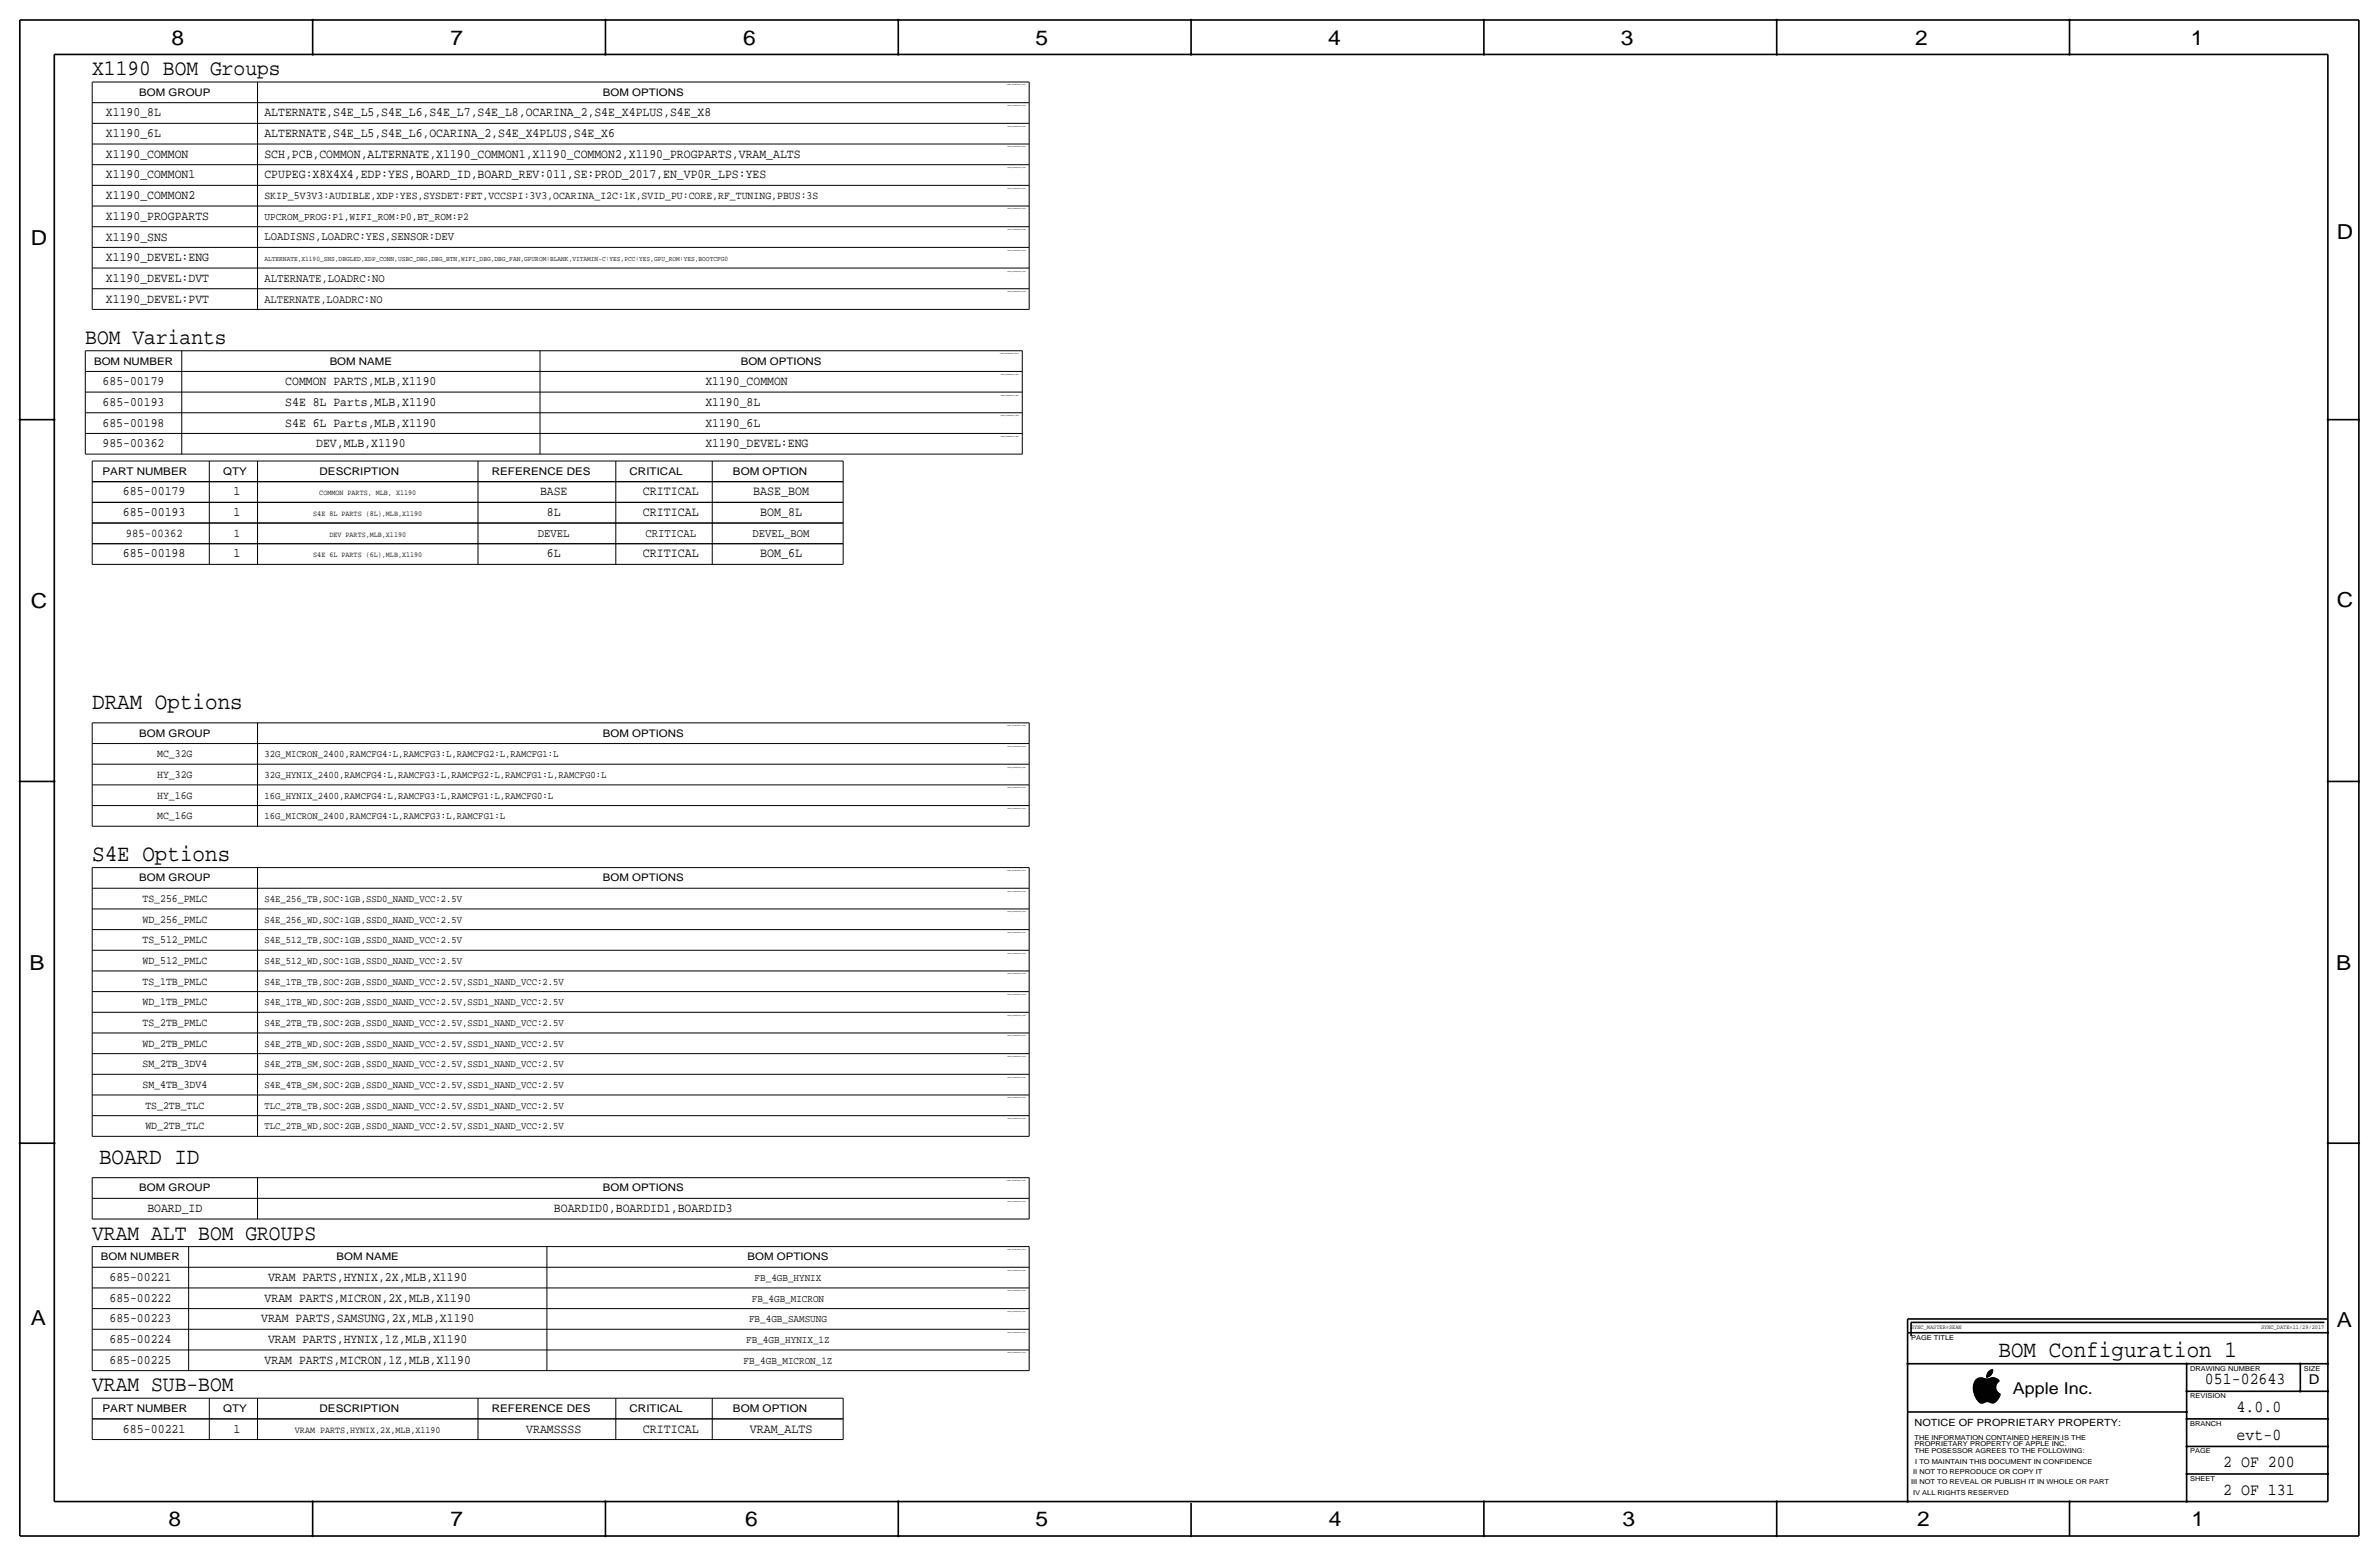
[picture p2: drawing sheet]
<svg xmlns="http://www.w3.org/2000/svg" width="877mm" height="574mm" viewBox="0 0 877 574" stroke-linecap="round" stroke-linejoin="round" font-family="sans-serif">
<defs><g id="words">
<g font-size="8.6">
<text x="34" y="261.4">DRAM Options</text>
<text x="34" y="317.2">S4E Options</text>
<text x="36.5" y="429">BOARD ID</text>
<text x="736.8" y="500.1">BOM Configuration 1</text>
</g>
<g font-size="8.1">
<text x="34" y="27.7">X1190 BOM Groups</text>
<text x="31.4" y="126.7">BOM Variants</text>
<text x="34" y="456.9">VRAM ALT BOM GROUPS</text>
<text x="34" y="512.8">VRAM SUB-BOM</text>
</g>
<g font-size="7.6">
<text x="63.2" y="16.5">8</text>
<text x="166.1" y="16.5">7</text>
<text x="274" y="16.5">6</text>
<text x="381.7" y="16.5">5</text>
<text x="489.7" y="16.5">4</text>
<text x="597.6" y="16.5">3</text>
<text x="706.1" y="16.5">2</text>
<text x="807.7" y="16.5">1</text>
<text x="861.5" y="88.1">D</text>
<text x="11.4" y="90.4">D</text>
<text x="11.4" y="224.3">C</text>
<text x="861.5" y="223.8">C</text>
<text x="10.8" y="357.6">B</text>
<text x="861.3" y="357.4">B</text>
<text x="11.3" y="488.4">A</text>
<text x="861.5" y="489.2">A</text>
<text x="62.2" y="562.6">8</text>
<text x="166" y="562.6">7</text>
<text x="274.8" y="562.6">6</text>
<text x="381.7" y="562.6">5</text>
<text x="489.9" y="562.6">4</text>
<text x="598.1" y="562.6">3</text>
<text x="706.8" y="562.6">2</text>
<text x="807.9" y="562.6">1</text>
</g>
<g font-size="6.2">
<text x="812.9" y="510.3">051-02643</text>
<text x="824.6" y="520.4">4.0.0</text>
<text x="824.6" y="530.6">evt-0</text>
<text x="819.6" y="540.8">2 OF 200</text>
<text x="819.6" y="550.9">2 OF 131</text>
</g>
<text font-size="6" x="742.1" y="513.9">Apple Inc.</text>
<text font-size="5" x="851.2" y="510.3">D</text>
<g font-size="4.8">
<text x="45.3" y="182.6">685-00179</text>
<text x="86" y="182.6">1</text>
<text x="237" y="182.6">CRITICAL</text>
<text x="277.7" y="182.6">BASE_BOM</text>
<text x="45.3" y="190.2">685-00193</text>
<text x="86" y="190.2">1</text>
<text x="237" y="190.2">CRITICAL</text>
<text x="280.3" y="190.2">BOM_8L</text>
<text x="45.3" y="205.5">685-00198</text>
<text x="86" y="205.5">1</text>
<text x="237" y="205.5">CRITICAL</text>
<text x="280.3" y="205.5">BOM_6L</text>
<text x="45.3" y="528.1">685-00221</text>
<text x="86" y="528.1">1</text>
<text x="237" y="528.1">CRITICAL</text>
<text x="276.4" y="528.1">VRAM_ALTS</text>
</g>
<g font-size="4.7">
<text x="39.1" y="42.9">X1190_8L</text>
<text x="97.5" y="42.9">ALTERNATE,S4E_L5,S4E_L6,S4E_L7,S4E_L8,OCARINA_2,S4E_X4PLUS,S4E_X8</text>
<text x="39.1" y="50.5">X1190_6L</text>
<text x="97.5" y="50.5">ALTERNATE,S4E_L5,S4E_L6,OCARINA_2,S4E_X4PLUS,S4E_X6</text>
<text x="39.1" y="58.2">X1190_COMMON</text>
<text x="97.5" y="58.2">SCH,PCB,COMMON,ALTERNATE,X1190_COMMON1,X1190_COMMON2,X1190_PROGPARTS,VRAM_ALTS</text>
<text x="39.1" y="65.8">X1190_COMMON1</text>
<text x="97.5" y="65.8">CPUPEG:X8X4X4,EDP:YES,BOARD_ID,BOARD_REV:011,SE:PROD_2017,EN_VP0R_LPS:YES</text>
<text x="39.1" y="73.4">X1190_COMMON2</text>
<text x="39.1" y="81">X1190_PROGPARTS</text>
<text x="39.1" y="88.6">X1190_SNS</text>
<text x="39.1" y="96.3">X1190_DEVEL:ENG</text>
<text x="39.1" y="103.9">X1190_DEVEL:DVT</text>
<text x="39.1" y="111.5">X1190_DEVEL:PVT</text>
<text x="37.8" y="142">685-00179</text>
<text x="105.2" y="142">COMMON PARTS,MLB,X1190</text>
<text x="260" y="142">X1190_COMMON</text>
<text x="37.8" y="149.6">685-00193</text>
<text x="105.2" y="149.6">S4E 8L Parts,MLB,X1190</text>
<text x="260" y="149.6">X1190_8L</text>
<text x="37.8" y="157.2">685-00198</text>
<text x="105.2" y="157.2">S4E 6L Parts,MLB,X1190</text>
<text x="260" y="157.2">X1190_6L</text>
<text x="37.8" y="164.8">985-00362</text>
<text x="116.6" y="164.8">DEV,MLB,X1190</text>
<text x="260" y="164.8">X1190_DEVEL:ENG</text>
<text x="199.1" y="182.6">BASE</text>
<text x="201.6" y="190.2">8L</text>
<text x="201.6" y="205.5">6L</text>
<text x="54.3" y="446.8">BOARD_ID</text>
<text x="204.2" y="446.8">BOARDID0,BOARDID1,BOARDID3</text>
<text x="40.4" y="472.2">685-00221</text>
<text x="98.8" y="472.2">VRAM PARTS,HYNIX,2X,MLB,X1190</text>
<text x="40.4" y="479.8">685-00222</text>
<text x="97.6" y="479.8">VRAM PARTS,MICRON,2X,MLB,X1190</text>
<text x="40.4" y="487.4">685-00223</text>
<text x="96.3" y="487.4">VRAM PARTS,SAMSUNG,2X,MLB,X1190</text>
<text x="40.4" y="495">685-00224</text>
<text x="98.8" y="495">VRAM PARTS,HYNIX,1Z,MLB,X1190</text>
<text x="40.4" y="502.7">685-00225</text>
<text x="97.6" y="502.7">VRAM PARTS,MICRON,1Z,MLB,X1190</text>
<text x="194" y="528.1">VRAMSSSS</text>
</g>
<g font-size="4.4">
<text x="97.5" y="88.6">LOADISNS,LOADRC:YES,SENSOR:DEV</text>
<text x="97.5" y="103.9">ALTERNATE,LOADRC:NO</text>
<text x="46.3" y="197.9">985-00362</text>
<text x="86.2" y="197.9">1</text>
<text x="198.3" y="197.9">DEVEL</text>
<text x="238" y="197.9">CRITICAL</text>
<text x="277.5" y="197.9">DEVEL_BOM</text>
</g>
<text font-size="4.3" x="97.5" y="111.5">ALTERNATE,LOADRC:NO</text>
<g font-size="4.1">
<text x="97.5" y="73.4">SKIP_5V3V3:AUDIBLE,XDP:YES,SYSDET:FET,VCCSPI:3V3,OCARINA_I2C:1K,SVID_PU:CORE,RF_TUNING,PBUS:3S</text>
<text x="57.9" y="279.1">MC_32G</text>
<text x="57.9" y="286.8">HY_32G</text>
<text x="57.9" y="294.4">HY_16G</text>
<text x="57.9" y="302">MC_16G</text>
<text x="52.5" y="332.5">TS_256_PMLC</text>
<text x="52.5" y="340.1">WD_256_PMLC</text>
<text x="52.5" y="347.7">TS_512_PMLC</text>
<text x="52.5" y="355.3">WD_512_PMLC</text>
<text x="52.5" y="363">TS_1TB_PMLC</text>
<text x="52.5" y="370.6">WD_1TB_PMLC</text>
<text x="52.5" y="378.2">TS_2TB_PMLC</text>
<text x="52.5" y="385.8">WD_2TB_PMLC</text>
<text x="52.5" y="393.4">SM_2TB_3DV4</text>
<text x="52.5" y="401.1">SM_4TB_3DV4</text>
<text x="53.6" y="408.7">TS_2TB_TLC</text>
<text x="53.6" y="416.3">WD_2TB_TLC</text>
</g>
<g font-size="3.9">
<text x="97.5" y="81">UPCROM_PROG:P1,WIFI_ROM:P0,BT_ROM:P2</text>
<text x="37.8" y="175">PART NUMBER</text>
<text x="82.2" y="175">QTY</text>
<text x="117.8" y="175">DESCRIPTION</text>
<text x="181.3" y="175">REFERENCE DES</text>
<text x="232.1" y="175">CRITICAL</text>
<text x="270.2" y="175">BOM OPTION</text>
<text x="37.8" y="520.4">PART NUMBER</text>
<text x="82.2" y="520.4">QTY</text>
<text x="117.8" y="520.4">DESCRIPTION</text>
<text x="181.3" y="520.4">REFERENCE DES</text>
<text x="232.1" y="520.4">CRITICAL</text>
<text x="270.2" y="520.4">BOM OPTION</text>
</g>
<g font-size="3.8">
<text x="51.3" y="35.3">BOM GROUP</text>
<text x="222.3" y="35.3">BOM OPTIONS</text>
<text x="34.7" y="134.4">BOM NUMBER</text>
<text x="121.5" y="134.4">BOM NAME</text>
<text x="273.1" y="134.4">BOM OPTIONS</text>
<text x="51.3" y="271.5">BOM GROUP</text>
<text x="222.3" y="271.5">BOM OPTIONS</text>
<text x="51.3" y="324.9">BOM GROUP</text>
<text x="222.3" y="324.9">BOM OPTIONS</text>
<text x="51.3" y="439.2">BOM GROUP</text>
<text x="222.3" y="439.2">BOM OPTIONS</text>
<text x="37.2" y="464.6">BOM NUMBER</text>
<text x="124.1" y="464.6">BOM NAME</text>
<text x="275.6" y="464.6">BOM OPTIONS</text>
<text x="278.2" y="472.2">FB_4GB_HYNIX</text>
<text x="277.2" y="479.8">FB_4GB_MICRON</text>
<text x="276.2" y="487.4">FB_4GB_SAMSUNG</text>
<text x="275.1" y="495">FB_4GB_HYNIX_1Z</text>
<text x="274.1" y="502.7">FB_4GB_MICRON_1Z</text>
</g>
<g font-size="3.7">
<text x="97.5" y="279.1">32G_MICRON_2400,RAMCFG4:L,RAMCFG3:L,RAMCFG2:L,RAMCFG1:L</text>
<text x="97.5" y="286.8">32G_HYNIX_2400,RAMCFG4:L,RAMCFG3:L,RAMCFG2:L,RAMCFG1:L,RAMCFG0:L</text>
<text x="97.5" y="294.4">16G_HYNIX_2400,RAMCFG4:L,RAMCFG3:L,RAMCFG1:L,RAMCFG0:L</text>
<text x="97.5" y="302">16G_MICRON_2400,RAMCFG4:L,RAMCFG3:L,RAMCFG1:L</text>
<text x="97.5" y="332.5">S4E_256_TB,SOC:1GB,SSD0_NAND_VCC:2.5V</text>
<text x="97.5" y="340.1">S4E_256_WD,SOC:1GB,SSD0_NAND_VCC:2.5V</text>
<text x="97.5" y="347.7">S4E_512_TB,SOC:1GB,SSD0_NAND_VCC:2.5V</text>
<text x="97.5" y="355.3">S4E_512_WD,SOC:1GB,SSD0_NAND_VCC:2.5V</text>
<text x="97.5" y="363">S4E_1TB_TB,SOC:2GB,SSD0_NAND_VCC:2.5V,SSD1_NAND_VCC:2.5V</text>
<text x="97.5" y="370.6">S4E_1TB_WD,SOC:2GB,SSD0_NAND_VCC:2.5V,SSD1_NAND_VCC:2.5V</text>
<text x="97.5" y="378.2">S4E_2TB_TB,SOC:2GB,SSD0_NAND_VCC:2.5V,SSD1_NAND_VCC:2.5V</text>
<text x="97.5" y="385.8">S4E_2TB_WD,SOC:2GB,SSD0_NAND_VCC:2.5V,SSD1_NAND_VCC:2.5V</text>
<text x="97.5" y="393.4">S4E_2TB_SM,SOC:2GB,SSD0_NAND_VCC:2.5V,SSD1_NAND_VCC:2.5V</text>
<text x="97.5" y="401.1">S4E_4TB_SM,SOC:2GB,SSD0_NAND_VCC:2.5V,SSD1_NAND_VCC:2.5V</text>
<text x="97.5" y="408.7">TLC_2TB_TB,SOC:2GB,SSD0_NAND_VCC:2.5V,SSD1_NAND_VCC:2.5V</text>
<text x="97.5" y="416.3">TLC_2TB_WD,SOC:2GB,SSD0_NAND_VCC:2.5V,SSD1_NAND_VCC:2.5V</text>
<text x="705.8" y="525.5">NOTICE OF PROPRIETARY PROPERTY:</text>
</g>
<text font-size="3.5" x="108.7" y="528.1">VRAM PARTS,HYNIX,2X,MLB,X1190</text>
<g font-size="2.8">
<text x="117.7" y="182.6">COMMON PARTS, MLB, X1190</text>
<text x="115.5" y="190.2">S4E 8L PARTS (8L),MLB,X1190</text>
<text x="121.4" y="197.9">DEV PARTS,MLB,X1190</text>
<text x="115.5" y="205.5">S4E 6L PARTS (6L),MLB,X1190</text>
</g>
<text font-size="2.6" x="97.5" y="96.3">ALTERNATE,X1190_SNS,DBGLED,XDP_CONN,USBC_DBG,DBG_BTN,WIFI_DBG,DBG_FAN,GPUROM:BLANK,VITAMIN-C:YES,PCC:YES,GPU_ROM:YES,BOOTCFG0</text>
<g font-size="2.5">
<text x="704.5" y="493.8">PAGE TITLE</text>
<text x="807.4" y="505.2">DRAWING NUMBER</text>
<text x="849.3" y="505.2">SIZE</text>
<text x="807.4" y="515.4">REVISION</text>
<text x="807.4" y="525.5">BRANCH</text>
<text x="705.8" y="533.1">PROPRIETARY PROPERTY OF APPLE INC.</text>
<text x="705.8" y="530.6">THE INFORMATION CONTAINED HEREIN IS THE</text>
<text x="705.8" y="535.7">THE POSESSOR AGREES TO THE FOLLOWING:</text>
<text x="706.1" y="539.5">I TO MAINTAIN THIS DOCUMENT IN CONFIDENCE</text>
<text x="807.4" y="535.7">PAGE</text>
<text x="705.3" y="543.3">II NOT TO REPRODUCE OR COPY IT</text>
<text x="807.4" y="545.8">SHEET</text>
<text x="704.5" y="547.1">III NOT TO REVEAL OR PUBLISH IT IN WHOLE OR PART</text>
<text x="705.3" y="550.9">IV ALL RIGHTS RESERVED</text>
</g>
<g font-size="2.2">
<text x="704.5" y="490">SYNC_MASTER=SEAN</text>
<text x="833.6" y="490">SYNC_DATE=11/29/2017</text>
</g>
<g font-size=".5">
<text x="371.2" y="31.5">TABLE_BOMGROUP_HEAD</text>
<text x="371.4" y="39.1">TABLE_BOMGROUP_ITEM</text>
<text x="371.4" y="46.7">TABLE_BOMGROUP_ITEM</text>
<text x="371.4" y="54.4">TABLE_BOMGROUP_ITEM</text>
<text x="371.4" y="62">TABLE_BOMGROUP_ITEM</text>
<text x="371.4" y="69.6">TABLE_BOMGROUP_ITEM</text>
<text x="371.4" y="77.2">TABLE_BOMGROUP_ITEM</text>
<text x="371.4" y="84.8">TABLE_BOMGROUP_ITEM</text>
<text x="371.4" y="92.5">TABLE_BOMGROUP_ITEM</text>
<text x="371.4" y="100.1">TABLE_BOMGROUP_ITEM</text>
<text x="371.4" y="107.7">TABLE_BOMGROUP_ITEM</text>
<text x="368.6" y="130.6">TABLE_BOMGROUP_HEAD</text>
<text x="368.8" y="138.2">TABLE_BOMGROUP_ITEM</text>
<text x="368.8" y="145.8">TABLE_BOMGROUP_ITEM</text>
<text x="368.8" y="153.4">TABLE_BOMGROUP_ITEM</text>
<text x="368.8" y="161">TABLE_BOMGROUP_ITEM</text>
<text x="371.2" y="267.7">TABLE_BOMGROUP_HEAD</text>
<text x="371.4" y="275.3">TABLE_BOMGROUP_ITEM</text>
<text x="371.4" y="283">TABLE_BOMGROUP_ITEM</text>
<text x="371.4" y="290.6">TABLE_BOMGROUP_ITEM</text>
<text x="371.4" y="298.2">TABLE_BOMGROUP_ITEM</text>
<text x="371.2" y="321.1">TABLE_BOMGROUP_HEAD</text>
<text x="371.4" y="328.7">TABLE_BOMGROUP_ITEM</text>
<text x="371.4" y="336.3">TABLE_BOMGROUP_ITEM</text>
<text x="371.4" y="343.9">TABLE_BOMGROUP_ITEM</text>
<text x="371.4" y="351.5">TABLE_BOMGROUP_ITEM</text>
<text x="371.4" y="359.2">TABLE_BOMGROUP_ITEM</text>
<text x="371.4" y="366.8">TABLE_BOMGROUP_ITEM</text>
<text x="371.4" y="374.4">TABLE_BOMGROUP_ITEM</text>
<text x="371.4" y="382">TABLE_BOMGROUP_ITEM</text>
<text x="371.4" y="389.6">TABLE_BOMGROUP_ITEM</text>
<text x="371.4" y="397.3">TABLE_BOMGROUP_ITEM</text>
<text x="371.4" y="404.9">TABLE_BOMGROUP_ITEM</text>
<text x="371.4" y="412.5">TABLE_BOMGROUP_ITEM</text>
<text x="371.2" y="435.4">TABLE_BOMGROUP_HEAD</text>
<text x="371.4" y="443">TABLE_BOMGROUP_ITEM</text>
<text x="371.2" y="460.8">TABLE_BOMGROUP_HEAD</text>
<text x="371.4" y="468.4">TABLE_BOMGROUP_ITEM</text>
<text x="371.4" y="476">TABLE_BOMGROUP_ITEM</text>
<text x="371.4" y="483.6">TABLE_BOMGROUP_ITEM</text>
<text x="371.4" y="491.2">TABLE_BOMGROUP_ITEM</text>
<text x="371.4" y="498.9">TABLE_BOMGROUP_ITEM</text>
</g>
</g></defs>
<g fill="none" stroke="#000" stroke-width=".6" stroke-linecap="butt">
<path d="M7.3 7.4v558.8zM7.3 7.4h862.3zM115.3 7.4v12.7zM223.2 7.4v12.7zM331.2 7.4v12.7zM439.1 7.4v12.7zM547.1 7.4v12.7zM655 7.4v12.7zM763 7.4v12.7zM869.6 7.4v558.8zM20 20.1v533.4zM20 20.1h838.2z"/>
<path d="M858.2 20.1v533.4zM7.3 154.7h12.7zM858.2 154.7h11.4zM7.3 288h12.7zM858.2 288h11.4zM7.3 421.4h12.7zM858.2 421.4h11.4zM703.3 486.2h154.9zM703.3 486.2v5zM703.3 491.2v62.3zM703.3 491.2h154.9zM704.5 487.4h152.4z"/>
<path d="M704.5 487.4v5.1zM703.3 502.7h154.9zM806.1 502.7v50.8zM806.1 512.8h52.1zM848.1 502.7v10.1zM703.3 520.4h102.8zM806.1 533.1h52.1zM806.1 523h52.1zM20 553.5h838.2zM115.3 553.5v12.7zM223.2 553.5v12.7zM331.2 553.5v12.7z"/>
<path d="M439.1 554v12.2zM547.1 553.5v12.7zM655 553.5v12.7zM763 553.5v12.7zM806.1 543.3h52.1zM7.3 566.2h862.3z"/>
</g>
<g fill="none" stroke="#000" stroke-width=".37">
<path d="M34 30.2v7.6zM34 37.8h345.4zM34 37.8v7.7zM34 30.2h345.4zM94.9 30.2v7.6zM94.9 37.8v7.7zM379.4 30.2v7.6zM379.4 37.8v7.7zM34 53.1v7.6zM34 45.5v7.6zM34 53.1h345.4zM34 45.5h345.4z"/>
<path d="M94.9 53.1v7.6zM94.9 45.5v7.6zM379.4 53.1v7.6zM379.4 45.5v7.6zM34 75.9v7.7zM34 68.3v7.6zM34 75.9h345.4zM34 60.7v7.6zM34 68.3h345.4zM34 60.7h345.4zM94.9 75.9v7.7zM94.9 68.3v7.6z"/>
<path d="M94.9 60.7v7.6zM379.4 75.9v7.7zM379.4 68.3v7.6zM379.4 60.7v7.6zM34 98.8v7.6zM34 91.2v7.6zM34 98.8h345.4zM34 83.6v7.6zM34 91.2h345.4zM34 83.6h345.4zM94.9 98.8v7.6zM94.9 91.2v7.6z"/>
<path d="M94.9 83.6v7.6zM379.4 98.8v7.6zM379.4 91.2v7.6zM379.4 83.6v7.6zM34 106.4v7.6zM34 114h345.4zM34 106.4h345.4zM94.9 106.4v7.6zM379.4 106.4v7.6zM31.4 136.9v7.6zM31.4 129.3v7.6zM31.4 136.9h345.5z"/>
<path d="M31.4 129.3h345.5zM67 136.9v7.6zM67 129.3v7.6zM199.1 136.9v7.6zM199.1 129.3v7.6zM376.9 136.9v7.6zM376.9 129.3v7.6zM31.4 144.5v7.6zM31.4 152.1v7.7zM31.4 159.8v7.6zM31.4 144.5h345.5zM31.4 152.1h345.5z"/>
<path d="M31.4 159.8h345.5zM67 144.5v7.6zM67 152.1v7.7zM67 159.8v7.6zM199.1 144.5v7.6zM199.1 152.1v7.7zM199.1 159.8v7.6zM376.9 144.5v7.6zM376.9 152.1v7.7zM376.9 159.8v7.6zM31.4 167.4h345.5zM34 169.9v7.6z"/>
<path d="M34 177.5h276.8zM34 169.9h276.8zM34 177.5v7.7zM77.2 169.9v7.6zM77.2 177.5v7.7zM94.9 169.9v7.6zM94.9 177.5v7.7zM176.2 169.9v7.6zM176.2 177.5v7.7zM227 169.9v7.6zM227 177.5v7.7zM262.6 169.9v7.6z"/>
<path d="M262.6 177.5v7.7zM310.8 169.9v7.6zM310.8 177.5v7.7zM34 192.8v7.6zM34 192.8h276.8zM34 185.2v7.6zM34 185.2h276.8zM77.2 192.8v7.6zM77.2 185.2v7.6zM94.9 192.8v7.6zM94.9 185.2v7.6zM176.2 192.8v7.6z"/>
<path d="M176.2 185.2v7.6zM227 192.8v7.6zM227 185.2v7.6zM262.6 192.8v7.6zM262.6 185.2v7.6zM310.8 192.8v7.6zM310.8 185.2v7.6zM34 200.4h276.8zM34 200.4v7.6zM34 208h276.8zM77.2 200.4v7.6zM94.9 200.4v7.6z"/>
<path d="M176.2 200.4v7.6zM227 200.4v7.6zM262.6 200.4v7.6zM310.8 200.4v7.6zM34 274.1v7.6zM34 266.4v7.7zM34 274.1h345.4zM34 266.4h345.4zM94.9 274.1v7.6zM94.9 266.4v7.7zM379.4 274.1v7.6zM379.4 266.4v7.7z"/>
<path d="M34 281.7h345.4zM34 296.9v7.6zM34 281.7v7.6zM34 289.3h345.4zM34 289.3v7.6zM34 296.9h345.4zM94.9 296.9v7.6zM94.9 281.7v7.6zM94.9 289.3v7.6zM379.4 296.9v7.6zM379.4 281.7v7.6zM379.4 289.3v7.6z"/>
<path d="M34 304.5h345.4zM34 319.8v7.6zM34 319.8h345.4zM94.9 319.8v7.6zM379.4 319.8v7.6zM34 327.4v7.6zM34 335h345.4zM34 335v7.6zM34 327.4h345.4zM94.9 327.4v7.6zM94.9 335v7.6zM379.4 327.4v7.6z"/>
<path d="M379.4 335v7.6zM34 350.3v7.6zM34 357.9h345.4zM34 342.6h345.4zM34 342.6v7.7zM34 350.3h345.4zM34 357.9v7.6zM94.9 350.3v7.6zM94.9 342.6v7.7zM94.9 357.9v7.6zM379.4 350.3v7.6zM379.4 342.6v7.7z"/>
<path d="M379.4 357.9v7.6zM34 373.1v7.6zM34 365.5v7.6zM34 373.1h345.4zM34 365.5h345.4zM94.9 373.1v7.6zM94.9 365.5v7.6zM379.4 373.1v7.6zM379.4 365.5v7.6zM34 396v7.6zM34 380.7v7.7zM34 388.4h345.4z"/>
<path d="M34 380.7h345.4zM34 388.4v7.6zM34 396h345.4zM94.9 396v7.6zM94.9 380.7v7.7zM94.9 388.4v7.6zM379.4 396v7.6zM379.4 380.7v7.7zM379.4 388.4v7.6zM34 403.6h345.4zM34 403.6v7.6zM34 411.2h345.4z"/>
<path d="M34 411.2v7.6zM34 418.8h345.4zM94.9 403.6v7.6zM94.9 411.2v7.6zM379.4 403.6v7.6zM379.4 411.2v7.6zM34 434.1v7.6zM34 434.1h345.4zM94.9 434.1v7.6zM379.4 434.1v7.6zM34 441.7h345.4zM34 441.7v7.6z"/>
<path d="M34 449.3h345.4zM34 459.5v7.6zM34 459.5h345.4zM69.5 459.5v7.6zM94.9 441.7v7.6zM201.6 459.5v7.6zM379.4 441.7v7.6zM379.4 459.5v7.6zM34 467.1v7.6zM34 474.7v7.6zM34 467.1h345.4zM34 474.7h345.4z"/>
<path d="M69.5 467.1v7.6zM69.5 474.7v7.6zM201.6 467.1v7.6zM201.6 474.7v7.6zM379.4 467.1v7.6zM379.4 474.7v7.6zM34 482.3v7.7zM34 490v7.6zM34 497.6v7.6zM34 490h345.4zM34 482.3h345.4zM34 497.6h345.4z"/>
<path d="M69.5 482.3v7.7zM69.5 490v7.6zM69.5 497.6v7.6zM201.6 482.3v7.7zM201.6 490v7.6zM201.6 497.6v7.6zM379.4 482.3v7.7zM379.4 490v7.6zM379.4 497.6v7.6zM34 515.4v7.6zM34 515.4h276.8zM34 505.2h345.4z"/>
<path d="M77.2 515.4v7.6zM94.9 515.4v7.6zM176.2 515.4v7.6zM227 515.4v7.6zM262.6 515.4v7.6zM310.8 515.4v7.6zM727.5 512.2h8.4zM727.5 512.3h8.4zM727.5 512.4h8.5zM727.5 511.2h8.2zM727.5 511.3h8.2zM727.5 511.5h8.2z"/>
<path d="M727.5 511.4h8.2zM727.5 512h8.3zM727.5 512.1h8.3zM727.5 511.7h8.3zM727.5 511.8h8.3zM727.5 511.6h8.3zM727.5 511.9h8.3zM727.5 511.1h8.3zM727.6 512.8h8.6zM727.6 510.8h8.2zM727.6 511h8.2zM727.6 510.9h8.2z"/>
<path d="M727.6 510.7h8.2zM727.6 512.5h8.4zM727.6 512.6h8.4zM727.6 512.7h8.5zM727.6 512.9h8.6zM727.6 510.6h8.3zM727.6 510.5h8.3zM727.6 513h8.7zM727.6 513.1h8.8zM727.7 513.2h8.8zM727.7 510.2h8.3zM727.7 510.4h8.2z"/>
<path d="M727.7 510.3h8.3zM727.7 513.4h9.1zM727.7 513.3h9zM727.7 510.1h8.3zM727.8 509.9h8.4zM727.8 513.5h9.1zM727.8 510h8.3zM727.8 513.6h9.2zM727.8 513.8h9.6zM727.8 509.8h8.5zM727.8 513.7h9.4zM727.9 513.9h9.5z"/>
<path d="M727.9 509.7h8.4zM727.9 509.6h8.5zM727.9 514.1h9.5zM727.9 514h9.5zM728 514.2h9.4zM728 509.5h8.5zM728 509.4h8.6zM728 509.3h8.7zM728 514.4h9.3zM728.1 509.2h8.8zM728.1 514.5h9.2zM728.1 514.6h9.1z"/>
<path d="M728.1 509.1h8.9zM728.2 514.7h9zM728.2 509h8.8zM728.2 514.8h9zM728.3 514.9h8.8zM728.3 508.9h8.7zM728.3 515h8.8zM728.3 508.8h8.6zM728.3 515.1h8.7zM728.4 508.7h8.4zM728.4 515.2h8.6zM728.5 515.3h8.4z"/>
<path d="M728.5 515.4h8.4zM728.5 508.6h8.2zM728.6 515.5h8.2zM728.6 508.5h7.9zM728.7 515.6h8zM728.7 515.7h8zM728.7 508.4h7.7zM728.8 515.8h7.7zM728.9 515.9h7.6zM728.9 508.3h3.1zM728.9 516h7.5zM729 508.2h2.6z"/>
<path d="M729 516.1h7.3zM729.1 516.2h7.1zM729.2 516.3h6.9zM729.2 508.1a4.7 4.7 0 0 0-1.2 6.3l1.8 2.6 .8 .2 1-.3M729.3 508.1h2.1zM729.3 516.4h6.7zM729.4 516.5h6.5zM729.5 516.6h6.3zM729.6 516.7h2.5zM729.6 507.9h1.4zM729.7 516.8h2.1zM729.8 516.9h1.9z"/>
<path d="M729.9 517h1.6zM730.2 517.1h1zM732.4 507.5h.6zM732.4 507.6h.4zM732.4 507.4h.8zM732.4 507.3h1zM732.4 507.1h1.3zM732.4 507h1.4zM732.4 507.2h1.2zM732.5 506.9h1.4zM732.5 506.8h1.5zM732.5 506.6h1.7z"/>
<path d="M732.5 506.7h1.6zM732.6 506.5h1.7zM732.6 506.4h1.7zM732.7 506.3h1.7zM732.7 506.2h1.7zM732.8 506.1h1.7zM732.8 506h1.7zM732.9 505.9h1.6zM733 505.8h1.6zM733.1 505.7h1.5zM733.1 508.3h3.1zM733.2 505.6h1.4z"/>
<path d="M733.2 516.7h2.5zM733.3 505.5h1.4zM733.4 508.2h2.6zM733.4 505.4h1.3zM733.6 505.3h1.1zM733.6 516.8h2zM733.6 508.1a2.99 2.99 0 0 1 3.5 1 2.71 2.71 0 0 0-1.3 2.5 2.71 2.71 0 0 0 1.7 2.3 3.5 3.5 0 0 1-3.1 3.2l-1.6-.4-1.1 .2M733.7 508.1h2.1zM733.7 508.1l-1.3 .2-1.9-.4-1.3 .2M733.7 505.2h1zM733.8 516.9h1.7zM733.9 505.1h.8z"/>
<path d="M733.9 507.9h1.6zM734 517h1.3zM734.1 505h.6zM734.3 507.8h.8zM734.3 504.9h.4zM734.3 517.1h.7zM734.7 504.7a2.81 2.81 0 0 0-2.3 3 2.71 2.71 0 0 0 2.3-2.9M34 523v7.6zM34 530.6h276.8zM34 523h276.8zM77.2 523v7.6zM94.9 523v7.6z"/>
<path d="M176.2 523v7.6zM227 523v7.6zM262.6 523v7.6zM310.8 523v7.6z"/>
</g>
<g fill="#000" stroke="#000" stroke-width=".37">
<path d="M115.1 7.2h.4v.3h-.4zM115.1 19.9h.4v.3h-.4zM223 7.2h.4v.3h-.4zM223 19.9h.4v.3h-.4zM331 19.9h.4v.3h-.4zM331 7.2h.4v.3h-.4zM438.9 7.2h.4v.3h-.4zM438.9 19.9h.4v.3h-.4zM546.9 7.2h.4v.3h-.4zM546.9 19.9h.4v.3h-.4zM654.8 19.9h.4v.3h-.4zM654.8 7.2h.4v.3h-.4z"/>
<path d="M762.8 19.9h.4v.3h-.4zM762.8 7.2h.4v.3h-.4zM7.1 154.5h.4v.4h-.4zM19.8 154.5h.4v.4h-.4zM858 154.5h.4v.4h-.4zM869.5 154.5h.3v.4h-.3zM7.1 287.9h.4v.3h-.4zM19.8 287.9h.4v.3h-.4zM858 287.9h.4v.3h-.4zM869.5 287.9h.3v.3h-.3zM7.1 421.2h.4v.4h-.4zM19.8 421.2h.4v.4h-.4z"/>
<path d="M858 421.2h.4v.4h-.4zM869.5 421.2h.3v.4h-.3zM858 491.1h.4v.3h-.4zM703.1 502.5h.4v.3h-.4zM806 502.5h.3v.3h-.3zM806 512.7h.3v.3h-.3zM847.9 512.7h.3v.3h-.3zM847.9 502.5h.3v.3h-.3zM858 502.5h.4v.3h-.4zM858 512.7h.4v.3h-.4zM806 520.3h.3v.3h-.3zM806 522.8h.3v.4h-.3z"/>
<path d="M806 533h.3v.3h-.3zM858 522.8h.4v.4h-.4zM858 533h.4v.3h-.4zM115.1 553.3h.4v.3h-.4zM223 553.3h.4v.3h-.4zM331 553.3h.4v.3h-.4zM546.9 553.3h.4v.3h-.4zM654.8 553.3h.4v.3h-.4zM703.1 553.3h.4v.3h-.4zM762.8 553.3h.4v.3h-.4zM806 543.1h.3v.4h-.3zM806 553.3h.3v.3h-.3z"/>
<path d="M858 543.1h.4v.4h-.4zM115.1 566h.4v.3h-.4zM223 566h.4v.3h-.4zM331 566h.4v.3h-.4zM438.9 566h.4v.3h-.4zM546.9 566h.4v.3h-.4zM654.8 566h.4v.3h-.4z"/>
</g>
<use href="#words"/>
</svg>
